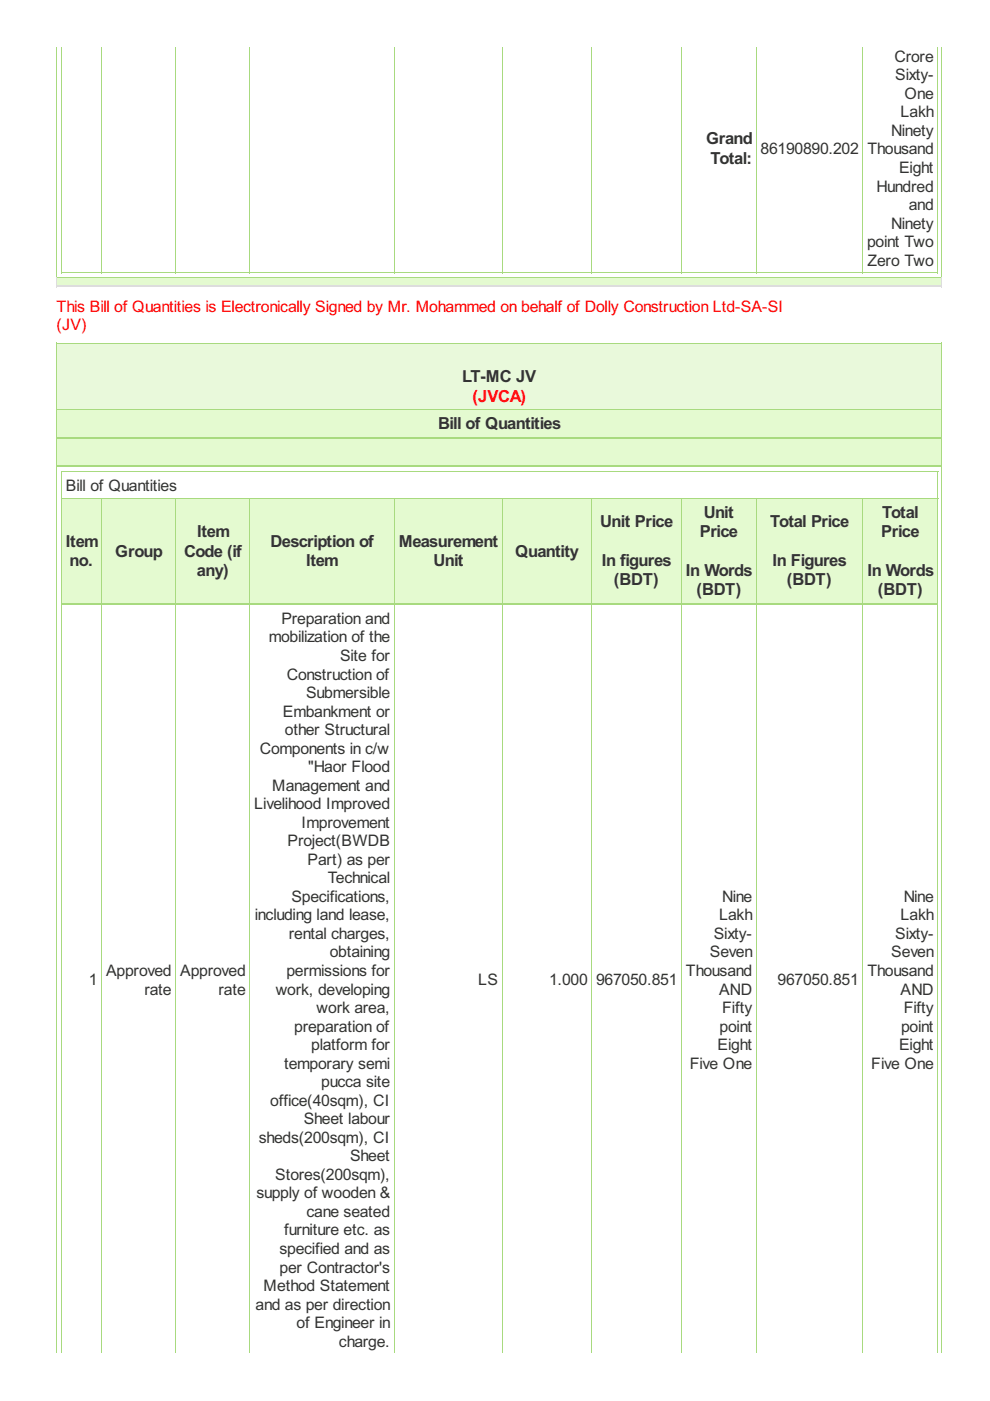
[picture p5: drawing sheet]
<svg xmlns="http://www.w3.org/2000/svg" width="210mm" height="297mm" viewBox="0 0 210 297" stroke-linecap="round" stroke-linejoin="round" font-family="sans-serif">
<defs><g id="words">
<g font-size="3.9" fill="#333">
<text x="149.7" y="30.6">Grand</text>
<text x="150.7" y="34.7">Total:</text>
<text x="98" y="81">LT-MC JV</text>
<text x="92.9" y="91">Bill of Quantities</text>
<text x="41.8" y="113.9">Item</text>
<text x="127.3" y="111.8">Unit Price</text>
<text x="148.4" y="113.9">Price</text>
<text x="149.2" y="109.9">Unit</text>
<text x="163.3" y="111.8">Total Price</text>
<text x="186.9" y="113.9">Price</text>
<text x="187" y="109.9">Total</text>
<text x="14" y="115.9">Item</text>
<text x="24.5" y="118">Group</text>
<text x="39" y="118">Code (if</text>
<text x="57.4" y="115.9">Description of</text>
<text x="84.5" y="115.9">Measurement</text>
<text x="109.3" y="118">Quantity</text>
<text x="14.7" y="120">no.</text>
<text x="41.8" y="122.1">any)</text>
<text x="64.9" y="120">Item</text>
<text x="91.9" y="120">Unit</text>
<text x="127.6" y="120">In figures</text>
<text x="130.2" y="124.1">(BDT)</text>
<text x="145.4" y="122.1">In Words</text>
<text x="163.8" y="120">In Figures</text>
<text x="166.8" y="124.1">(BDT)</text>
<text x="183.9" y="122.1">In Words</text>
<text x="147.7" y="126.2">(BDT)</text>
<text x="186.1" y="126.2">(BDT)</text>
</g>
<text font-size="3.9" fill="#f00" x="100.2" y="85.1">(JVCA)</text>
<g font-size="3.8" fill="#333">
<text x="189.6" y="13.1">Crore</text>
<text x="189.8" y="17">Sixty-</text>
<text x="191.8" y="21">One</text>
<text x="189" y="28.8">Ninety</text>
<text x="190.9" y="24.9">Lakh</text>
<text x="161.3" y="32.7">86190890.202</text>
<text x="183.9" y="32.7">Thousand</text>
<text x="185.9" y="40.6">Hundred</text>
<text x="190.6" y="36.7">Eight</text>
<text x="192.7" y="44.5">and</text>
<text x="183.8" y="52.4">point Two</text>
<text x="189" y="48.5">Ninety</text>
<text x="183.9" y="56.3">Zero Two</text>
<text x="14" y="104.1">Bill of Quantities</text>
<text x="57" y="136.2">mobilization of the</text>
<text x="59.7" y="132.3">Preparation and</text>
<text x="72.1" y="140.1">Site for</text>
<text x="60.8" y="144.1">Construction of</text>
<text x="64.9" y="148">Submersible</text>
<text x="60" y="151.9">Embankment or</text>
<text x="60.4" y="155.9">other Structural</text>
<text x="55.1" y="159.8">Components in c/w</text>
<text x="57.7" y="167.6">Management and</text>
<text x="65.3" y="163.7">&quot;Haor Flood</text>
<text x="53.9" y="171.6">Livelihood Improved</text>
<text x="61" y="179.4">Project(BWDB</text>
<text x="63.9" y="175.5">Improvement</text>
<text x="65.2" y="183.4">Part) as per</text>
<text x="61.8" y="191.2">Specifications,</text>
<text x="69.5" y="187.3">Technical</text>
<text x="153.1" y="191.2">Nine</text>
<text x="191.6" y="191.2">Nine</text>
<text x="54" y="195.1">including land lease,</text>
<text x="152.5" y="195.1">Lakh</text>
<text x="190.9" y="195.1">Lakh</text>
<text x="61.2" y="199.1">rental charges,</text>
<text x="69.9" y="203">obtaining</text>
<text x="150.5" y="203">Seven</text>
<text x="151.3" y="199.1">Sixty-</text>
<text x="189" y="203">Seven</text>
<text x="189.8" y="199.1">Sixty-</text>
<text x="18.8" y="208.9">1</text>
<text x="22.5" y="206.9">Approved</text>
<text x="38.2" y="206.9">Approved</text>
<text x="60.7" y="206.9">permissions for</text>
<text x="101.4" y="208.9">LS</text>
<text x="116.4" y="208.9">1.000</text>
<text x="126.4" y="208.9">967050.851</text>
<text x="145.4" y="206.9">Thousand</text>
<text x="164.9" y="208.9">967050.851</text>
<text x="183.9" y="206.9">Thousand</text>
<text x="30.6" y="210.9">rate</text>
<text x="46.3" y="210.9">rate</text>
<text x="58.4" y="210.9">work, developing</text>
<text x="67.1" y="214.8">work area,</text>
<text x="152.5" y="210.9">AND</text>
<text x="153.1" y="214.8">Fifty</text>
<text x="190.9" y="210.9">AND</text>
<text x="191.6" y="214.8">Fifty</text>
<text x="62.4" y="218.7">preparation of</text>
<text x="152.6" y="218.7">point</text>
<text x="191.1" y="218.7">point</text>
<text x="60.2" y="226.6">temporary semi</text>
<text x="66" y="222.6">platform for</text>
<text x="146.3" y="226.6">Five One</text>
<text x="152.1" y="222.6">Eight</text>
<text x="184.7" y="226.6">Five One</text>
<text x="190.6" y="222.6">Eight</text>
<text x="68.1" y="230.5">pucca site</text>
<text x="57.3" y="234.4">office(40sqm), CI</text>
<text x="64.4" y="238.4">Sheet labour</text>
<text x="54.8" y="242.3">sheds(200sqm), CI</text>
<text x="58.3" y="250.2">Stores(200sqm),</text>
<text x="74.2" y="246.2">Sheet</text>
<text x="54.4" y="254.1">supply of wooden &amp;</text>
<text x="60.2" y="261.9">furniture etc. as</text>
<text x="65" y="258">cane seated</text>
<text x="59.3" y="265.9">specified and as</text>
<text x="59.3" y="269.8">per Contractor's</text>
<text x="55.9" y="273.7">Method Statement</text>
<text x="54.2" y="277.7">and as per direction</text>
<text x="62.9" y="281.6">of Engineer in</text>
<text x="71.9" y="285.5">charge.</text>
</g>
<g font-size="3.8" fill="#f00">
<text x="12" y="70.1">(JV)</text>
<text x="12" y="66.1">This Bill of Quantities is Electronically Signed by Mr. Mohammed on behalf of Dolly Construction Ltd-SA-SI</text>
</g>
</g></defs>
<path d="M13 9.9v48.1M21.5 9.9v48.1M37.2 9.9v48.1M53 9.9v48.1M83.6 9.9v48.1M106.5 9.9v48.1M125.5 9.9v48.1M144.5 9.9v48.1M160.4 9.9v48.1M182.9 9.9v48.1M198.8 9.9v48.1M12.9 57.9h186" fill="none" stroke="#a8da7f" stroke-width=".21"/>
<path d="M12 58.8h187.6v1.9h-187.6z" fill="#e4fad0"/>
<path d="M12 9.9v49M199.6 9.9v49M12 58.9h187.7" fill="none" stroke="#a8da7f" stroke-width=".21"/>
<path d="M12 58.8v2.1M199.6 58.8v2.1" fill="none" stroke="#ddd" stroke-width=".21"/>
<path d="M12 60.7h187.7" fill="none" stroke="#ddd" stroke-width=".33"/>
<path d="M12 72.7h187.6v14.1h-187.6z" fill="#e9f9db"/>
<g fill="#e4fad0">
<path d="M12 86.8h187.6v6h-187.6z"/>
<path d="M12 92.8h187.6v6.1h-187.6z"/>
<path d="M12.9 105.6h8.6v22.4h-8.6z"/>
<path d="M21.5 105.6h15.7v22.4h-15.7z"/>
<path d="M37.2 105.6h15.7v22.4h-15.7z"/>
<path d="M52.9 105.6h30.6v22.4h-30.6z"/>
<path d="M83.5 105.6h22.9v22.4h-22.9z"/>
<path d="M106.4 105.6h19v22.4h-19z"/>
<path d="M125.4 105.6h19v22.4h-19z"/>
<path d="M144.4 105.6h15.9v22.4h-15.9z"/>
<path d="M160.3 105.6h22.6v22.4h-22.6z"/>
<path d="M182.9 105.6h15.8v22.4h-15.8z"/>
</g>
<g fill="none" stroke="#a8da7f" stroke-width=".21">
<path d="M12 72.8h187.7M12 72.7v214.2M199.6 72.7v214.2M12 86.9h187.7M12.9 99.9h186M13 99.9v187M198.8 99.9v187M12.9 105.7h186M21.5 105.6v181.3M37.2 105.6v181.3M53 105.6v181.3M83.6 105.6v181.3"/>
<path d="M106.5 105.6v181.3M125.5 105.6v181.3M144.5 105.6v181.3M160.4 105.6v181.3M182.9 105.6v181.3"/>
</g>
<path d="M12 92.8h187.7M12 98.9h187.7M12.9 128h186" fill="none" stroke="#a8da7f" stroke-width=".33"/>
<use href="#words"/>
</svg>
